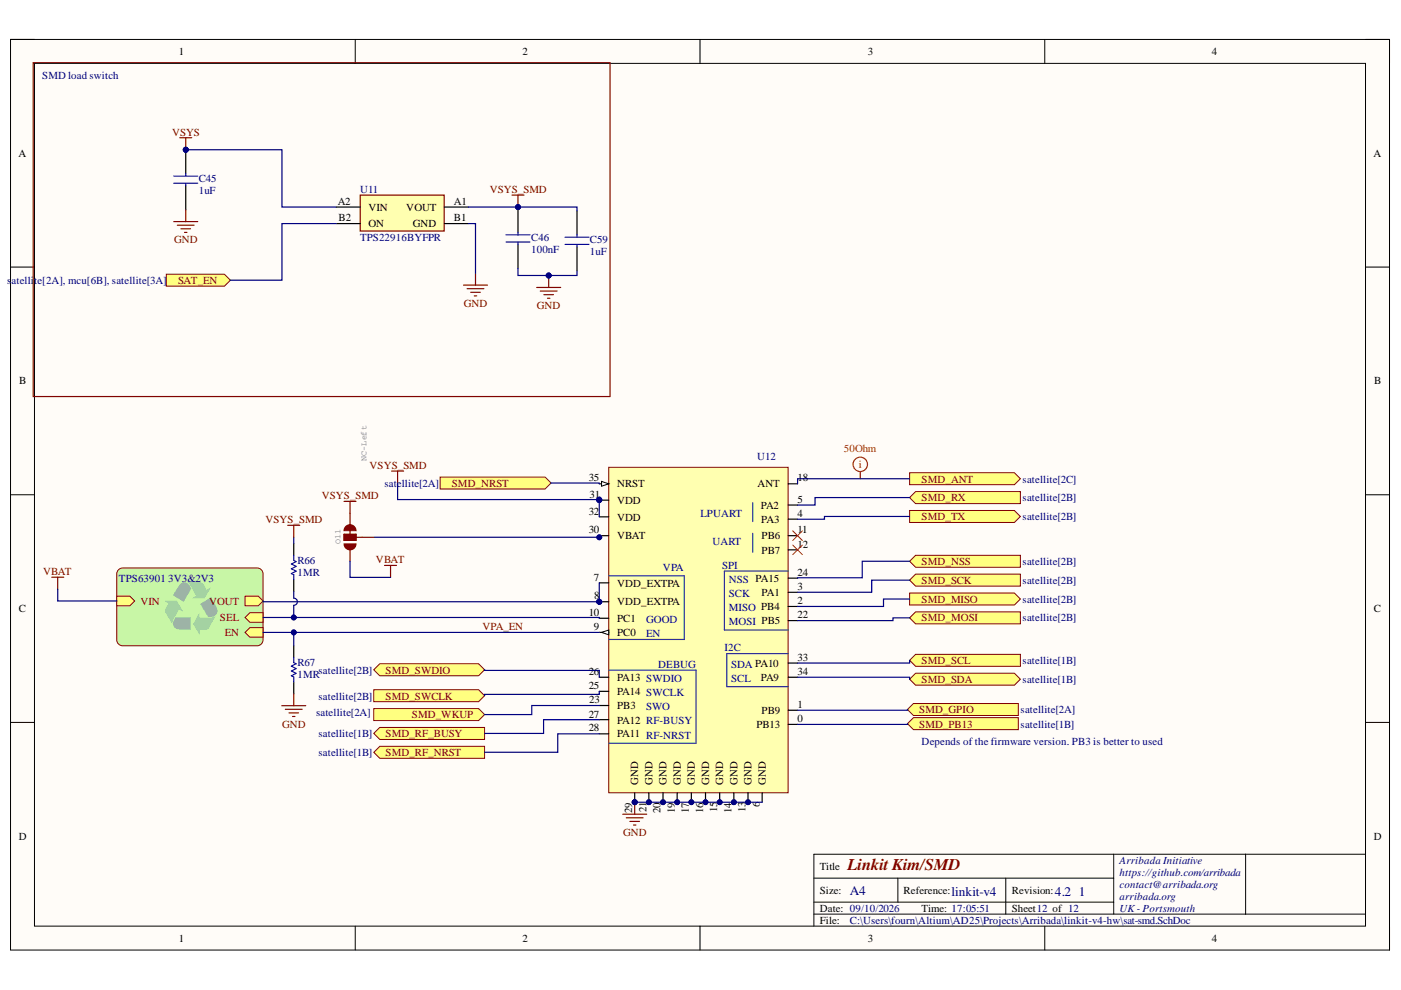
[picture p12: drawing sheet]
<svg xmlns="http://www.w3.org/2000/svg" width="297mm" height="210mm" viewBox="0 0 297 210" stroke-linecap="round" stroke-linejoin="round" font-family="sans-serif">
<defs><g id="words">
<text font-size="3.5" fill="#800000" x="179.7" y="184.4">Linkit Kim/SMD</text>
<g font-size="2.8" fill="#000080">
<text x="180.2" y="189.7">A4</text>
<text x="201.7" y="189.9">linkit-v4</text>
<text x="223.7" y="189.9">4.2</text>
<text x="228.7" y="189.9">1</text>
</g>
<g font-size="2.3">
<text x="37.9" y="11.7">1</text>
<text x="110.8" y="11.7">2</text>
<text x="184" y="11.7">3</text>
<text x="256.9" y="11.7">4</text>
<text x="3.9" y="33.3">A</text>
<text x="291.2" y="33.3">A</text>
<text x="71.6" y="43.5">A2</text>
<text x="71.8" y="46.9">B2</text>
<text x="78.1" y="44.7">VIN</text>
<text x="86.1" y="44.7">VOUT</text>
<text x="96.2" y="43.5">A1</text>
<text x="96.2" y="46.9">B1</text>
<text x="78.1" y="48.2">ON</text>
<text x="87.5" y="48.2">GND</text>
<text x="4.1" y="81.5">B</text>
<text x="291.4" y="81.5">B</text>
<text x="124.8" y="102.1">35</text>
<text x="125" y="105.5">31</text>
<text x="130.8" y="103.3">NRST</text>
<text x="130.8" y="106.8">VDD</text>
<text x="160.6" y="103.3">ANT</text>
<text x="161.3" y="107.9">PA2</text>
<text x="169.1" y="106.6">5</text>
<text x="169.1" y="102.1">18</text>
<text x="124.8" y="109.1">32</text>
<text x="124.8" y="113.1">30</text>
<text x="130.8" y="110.4">VDD</text>
<text x="161.4" y="110.9">PA3</text>
<text x="169.1" y="109.6">4</text>
<text x="169.1" y="113.1">11</text>
<text x="130.8" y="114.3">VBAT</text>
<text x="161.5" y="117.4">PB7</text>
<text x="161.5" y="114.3">PB6</text>
<text x="169.1" y="116.1">12</text>
<text x="125.9" y="123.1">7</text>
<text x="130.8" y="124.4">VDD_EXTPA</text>
<text x="169.1" y="125.1">3</text>
<text x="169.1" y="122.1">24</text>
<text x="4" y="129.8">C</text>
<text x="124.8" y="130.6">10</text>
<text x="126" y="127.1">8</text>
<text x="130.8" y="128.4">VDD_EXTPA</text>
<text x="130.8" y="131.8">PC1</text>
<text x="161.5" y="126.3">PA1</text>
<text x="169.1" y="128.1">2</text>
<text x="169.1" y="131.1">22</text>
<text x="291.3" y="129.8">C</text>
<text x="125.9" y="133.6">9</text>
<text x="130.8" y="134.9">PC0</text>
<text x="124.8" y="143.1">26</text>
<text x="169.1" y="143.1">34</text>
<text x="169.1" y="140.1">33</text>
<text x="124.8" y="146.1">25</text>
<text x="124.9" y="149.1">23</text>
<text x="130.8" y="144.4">PA13 SWDIO</text>
<text x="130.8" y="147.4">PA14 SWCLK</text>
<text x="161.3" y="144.4">PA9</text>
<text x="124.8" y="155.1">28</text>
<text x="124.8" y="152.1">27</text>
<text x="130.8" y="150.4">PB3</text>
<text x="130.8" y="153.4">PA12 RF-BUSY</text>
<text x="160.4" y="154.4">PB13</text>
<text x="161.5" y="151.4">PB9</text>
<text x="169.1" y="153.1">0</text>
<text x="169.1" y="150.1">1</text>
<text x="130.8" y="156.4">PA11 RF-NRST</text>
<text x="135.3" y="166.3" transform="rotate(-90 135.3 166.3)">GND</text>
<text x="138.4" y="166.3" transform="rotate(-90 138.4 166.3)">GND</text>
<text x="141.3" y="166.3" transform="rotate(-90 141.3 166.3)">GND</text>
<text x="144.4" y="166.3" transform="rotate(-90 144.4 166.3)">GND</text>
<text x="147.3" y="166.3" transform="rotate(-90 147.3 166.3)">GND</text>
<text x="150.4" y="166.3" transform="rotate(-90 150.4 166.3)">GND</text>
<text x="153.3" y="166.3" transform="rotate(-90 153.3 166.3)">GND</text>
<text x="156.4" y="166.3" transform="rotate(-90 156.4 166.3)">GND</text>
<text x="159.4" y="166.3" transform="rotate(-90 159.4 166.3)">GND</text>
<text x="162.4" y="166.3" transform="rotate(-90 162.4 166.3)">GND</text>
<text x="134" y="172.3" transform="rotate(-90 134 172.3)">29</text>
<text x="137.1" y="172.2" transform="rotate(-90 137.1 172.2)">21</text>
<text x="140.1" y="172.3" transform="rotate(-90 140.1 172.3)">20</text>
<text x="143.1" y="172.3" transform="rotate(-90 143.1 172.3)">19</text>
<text x="146.1" y="172.3" transform="rotate(-90 146.1 172.3)">17</text>
<text x="149.1" y="172.3" transform="rotate(-90 149.1 172.3)">16</text>
<text x="152.1" y="172.3" transform="rotate(-90 152.1 172.3)">15</text>
<text x="155.1" y="172.3" transform="rotate(-90 155.1 172.3)">14</text>
<text x="158.1" y="172.3" transform="rotate(-90 158.1 172.3)">13</text>
<text x="161.1" y="171.2" transform="rotate(-90 161.1 171.2)">6</text>
<text x="4" y="178.1">D</text>
<text x="291.3" y="178.1">D</text>
<text x="173.8" y="184.4">Title</text>
<text x="173.8" y="189.5">Size:</text>
<text x="191.6" y="189.5">Reference:</text>
<text x="214.5" y="189.5">Revision:</text>
<text x="173.8" y="193.3">Date: 09/10/2026</text>
<text x="173.8" y="195.9">File:</text>
<text x="195.4" y="193.3">Time: 17:05:51</text>
<text x="214.5" y="193.3">Sheet12 of 12</text>
<text x="37.9" y="199.7">1</text>
<text x="110.8" y="199.7">2</text>
<text x="184" y="199.7">3</text>
<text x="256.9" y="199.7">4</text>
</g>
<g font-size="2.3" fill="#000080">
<text x="9" y="16.8">SMD load switch</text>
<text x="42.1" y="38.6">C45</text>
<text x="42.1" y="41.2">1uF</text>
<text x="76.3" y="40.8">U11</text>
<text x="76.3" y="51.1">TPS22916BYFPR</text>
<text x="112.6" y="53.6">100nF</text>
<text x="112.6" y="51.1">C46</text>
<text x="125.1" y="51.6">C59</text>
<text x="125.1" y="54.1">1uF</text>
<text x="1.5" y="60.2">s</text>
<text x="2.5" y="60.2">atelli</text>
<text x="7.2" y="60.2">t</text>
<text x="7.9" y="60.2">e[2A], mcu[6B], satellite[3A]</text>
<text x="160.5" y="97.6">U12</text>
<text x="81.5" y="103.2">satellite[2A]</text>
<text x="216.8" y="102.3">satellite[2C]</text>
<text x="216.8" y="106.3">satellite[2B]</text>
<text x="148.5" y="109.6">LPUART</text>
<text x="216.8" y="110.3">satellite[2B]</text>
<text x="63" y="119.6">R66</text>
<text x="151.1" y="115.6">UART</text>
<text x="216.8" y="119.8">satellite[2B]</text>
<text x="25.2" y="123.5">TPS63901</text>
<text x="35.6" y="123.5">3V3&amp;2V3</text>
<text x="63" y="122.1">1MR</text>
<text x="140.6" y="121.1">VPA</text>
<text x="153.1" y="120.6">SPI</text>
<text x="154.5" y="123.6">NSS PA15</text>
<text x="216.8" y="123.8">satellite[2B]</text>
<text x="154.5" y="126.6">SCK</text>
<text x="154.5" y="129.6">MISO PB4</text>
<text x="216.8" y="127.8">satellite[2B]</text>
<text x="216.8" y="131.8">satellite[2B]</text>
<text x="137" y="135.1">EN</text>
<text x="137" y="132.1">GOOD</text>
<text x="154.5" y="132.6">MOSI PB5</text>
<text x="63" y="143.8">1MR</text>
<text x="63" y="141.3">R67</text>
<text x="67.5" y="142.8">satellite[2B]</text>
<text x="139.5" y="141.6">DEBUG</text>
<text x="153.6" y="138.1">I2C</text>
<text x="155" y="141.6">SDA PA10</text>
<text x="216.8" y="140.8">satellite[1B]</text>
<text x="67.5" y="148.3">satellite[2B]</text>
<text x="155" y="144.6">SCL</text>
<text x="216.8" y="144.8">satellite[1B]</text>
<text x="67" y="151.7">satellite[2A]</text>
<text x="137" y="150.6">SWO</text>
<text x="216.4" y="151.2">satellite[2A]</text>
<text x="216.4" y="154.2">satellite[1B]</text>
<text x="67.5" y="156.3">satellite[1B]</text>
<text x="67.5" y="160.3">satellite[1B]</text>
<text x="195.4" y="158">Depends of the firmware version. PB3 is better to used</text>
<text x="237.4" y="183.2">Arribada Initiative</text>
<text x="237.4" y="185.7">https://github.com/arribada</text>
<text x="237.4" y="188.2">contact@arribada.org</text>
<text x="237.4" y="190.8">arribada.org</text>
<text x="180.2" y="195.9">C:\Users\fourn\Altium\AD25\Projects\Arribada\linkit-v4-hw\sat-smd.SchDoc</text>
<text x="237.4" y="193.3">UK- Portsmouth</text>
</g>
<g font-size="2.3" fill="#800000">
<text x="36.5" y="28.8">VSYS</text>
<text x="103.8" y="40.8">VSYS_SMD</text>
<text x="36.9" y="51.6">GND</text>
<text x="37.7" y="60.2">SAT_EN</text>
<text x="98.3" y="65">GND</text>
<text x="113.8" y="65.5">GND</text>
<text x="78.4" y="99.4">VSYS_SMD</text>
<text x="68.2" y="105.8">VSYS_SMD</text>
<text x="95.8" y="103.2">SMD_NRST</text>
<text x="195.4" y="102.3">SMD_ANT</text>
<text x="195.4" y="106.3">SMD_RX</text>
<text x="56.3" y="110.9">VSYS_SMD</text>
<text x="195.4" y="110.3">SMD_TX</text>
<text x="79.7" y="119.4">VBAT</text>
<text x="195.4" y="119.8">SMD_NSS</text>
<text x="9.1" y="121.9">VBAT</text>
<text x="195.4" y="123.8">SMD_SCK</text>
<text x="29.8" y="128.2">VIN</text>
<text x="44.3" y="128.2">VOUT</text>
<text x="46.6" y="131.8">SEL</text>
<text x="195.4" y="127.8">SMD_MISO</text>
<text x="195.4" y="131.8">SMD_MOSI</text>
<text x="47.6" y="134.9">EN</text>
<text x="102.3" y="133.6">VPA_EN</text>
<text x="81.7" y="142.8">SMD_SWDIO</text>
<text x="195.4" y="140.8">SMD_SCL</text>
<text x="81.7" y="148.3">SMD_SWCLK</text>
<text x="195.4" y="144.8">SMD_SDA</text>
<text x="59.8" y="154.2">GND</text>
<text x="87.3" y="152.3">SMD_WKUP</text>
<text x="194.9" y="151.2">SMD_GPIO</text>
<text x="194.9" y="154.2">SMD_PB13</text>
<text x="81.7" y="156.3">SMD_RF_BUSY</text>
<text x="81.7" y="160.3">SMD_RF_NRST</text>
<text x="132.1" y="177.2">GND</text>
</g>
<g font-size="2.3" fill="#f00">
<text x="178.9" y="95.9">50Ohm</text>
<text x="182.1" y="99.3">i</text>
</g>
<g font-size="1.8" fill="#808080">
<text x="77.7" y="97.7" transform="rotate(-90 77.7 97.7)">NC-Left</text>
<text x="72.2" y="115.4" transform="rotate(-90 72.2 115.4)">O11</text>
</g>
</g></defs>
<path d="M2.2 8.4h292.4v193h-292.4z" fill-rule="evenodd" fill="#fffcf8"/>
<path d="M2.2 8.4h292.4v193h-292.4z" fill="none" stroke="#000" stroke-width=".21"/>
<path d="M7.3 13.4h282.2v183h-282.2z" fill-rule="evenodd" fill="#fffcf8"/>
<g fill="none" stroke="#000" stroke-width=".21">
<path d="M2.2 8.4h5.1M7.3 13.4h282.2v183h-282.2zM75.3 8.4v5M148.4 8.4v5M221.5 8.4v5M289.5 8.4h5.1v5M2.2 56.6h5.1M289.5 56.6h5.1M2.2 104.9h5.1M289.5 104.9h5.1M2.2 153.2h5.1M289.5 153.2h5.1"/>
<path d="M75.3 196.4v5M148.4 196.4v5M172.6 186.2h63.5M172.6 193.8h116.9M172.6 191.3h63.5M190.4 186.2v5.1M213.2 186.2v7.6M221.5 196.4v5M236.1 181.1v12.7M264.1 181.1v12.7M289.5 181.1h-116.9v15.3M294.6 196.4v5"/>
</g>
<circle cx="127.1" cy="127.6" r=".51" fill="#000080"/>
<circle cx="127.1" cy="127.6" r=".51" fill="none" stroke="#000080" stroke-width=".21"/>
<circle cx="146.6" cy="170.1" r=".51" fill="#000080"/>
<circle cx="146.6" cy="170.1" r=".51" fill="none" stroke="#000080" stroke-width=".21"/>
<circle cx="149.6" cy="170.1" r=".51" fill="#000080"/>
<circle cx="149.6" cy="170.1" r=".51" fill="none" stroke="#000080" stroke-width=".21"/>
<circle cx="152.6" cy="170.1" r=".51" fill="#000080"/>
<circle cx="152.6" cy="170.1" r=".51" fill="none" stroke="#000080" stroke-width=".21"/>
<circle cx="155.6" cy="170.1" r=".51" fill="#000080"/>
<circle cx="155.6" cy="170.1" r=".51" fill="none" stroke="#000080" stroke-width=".21"/>
<circle cx="158.6" cy="170.1" r=".51" fill="#000080"/>
<circle cx="158.6" cy="170.1" r=".51" fill="none" stroke="#000080" stroke-width=".21"/>
<circle cx="137.6" cy="170.1" r=".51" fill="#000080"/>
<circle cx="137.6" cy="170.1" r=".51" fill="none" stroke="#000080" stroke-width=".21"/>
<circle cx="140.6" cy="170.1" r=".51" fill="#000080"/>
<circle cx="140.6" cy="170.1" r=".51" fill="none" stroke="#000080" stroke-width=".21"/>
<circle cx="143.6" cy="170.1" r=".51" fill="#000080"/>
<circle cx="143.6" cy="170.1" r=".51" fill="none" stroke="#000080" stroke-width=".21"/>
<circle cx="127.1" cy="106" r=".51" fill="#000080"/>
<circle cx="127.1" cy="106" r=".51" fill="none" stroke="#000080" stroke-width=".21"/>
<circle cx="134.6" cy="170.1" r=".51" fill="#000080"/>
<circle cx="134.6" cy="170.1" r=".51" fill="none" stroke="#000080" stroke-width=".21"/>
<path d="M129.1 99.1h38v69h-38z" fill-rule="evenodd" fill="#ffffb0"/>
<path d="M129.1 99.1h38v69h-38z" fill="none" stroke="#800000" stroke-width=".21"/>
<path d="M167.1 110.1h2M167.1 107.1h2M127.1 123.6h2M127.1 127.6h2M167.1 128.6h2M167.1 125.6h2M167.1 153.6h2M167.1 150.6h2M161.6 168.1v2" fill="none" stroke="#000" stroke-width=".25"/>
<circle cx="127.1" cy="127.6" r=".51" fill="#000080"/>
<circle cx="127.1" cy="127.6" r=".51" fill="none" stroke="#000080" stroke-width=".21"/>
<path d="M146.6 168.1v2" fill="none" stroke="#000" stroke-width=".25"/>
<circle cx="146.6" cy="170.1" r=".51" fill="#000080"/>
<circle cx="146.6" cy="170.1" r=".51" fill="none" stroke="#000080" stroke-width=".21"/>
<path d="M149.6 168.1v2" fill="none" stroke="#000" stroke-width=".25"/>
<circle cx="149.6" cy="170.1" r=".51" fill="#000080"/>
<circle cx="149.6" cy="170.1" r=".51" fill="none" stroke="#000080" stroke-width=".21"/>
<path d="M152.6 168.1v2" fill="none" stroke="#000" stroke-width=".25"/>
<circle cx="152.6" cy="170.1" r=".51" fill="#000080"/>
<circle cx="152.6" cy="170.1" r=".51" fill="none" stroke="#000080" stroke-width=".21"/>
<path d="M155.6 168.1v2" fill="none" stroke="#000" stroke-width=".25"/>
<circle cx="155.6" cy="170.1" r=".51" fill="#000080"/>
<circle cx="155.6" cy="170.1" r=".51" fill="none" stroke="#000080" stroke-width=".21"/>
<path d="M158.6 168.1v2" fill="none" stroke="#000" stroke-width=".25"/>
<circle cx="158.6" cy="170.1" r=".51" fill="#000080"/>
<circle cx="158.6" cy="170.1" r=".51" fill="none" stroke="#000080" stroke-width=".21"/>
<path d="M167.1 116.6h2M167.1 113.6h2M127.1 131.1h2M127.1 134.1h2" fill="none" stroke="#000" stroke-width=".25"/>
<path d="M127.5 134.1l1.6-.5v1z" fill="#f8fcff"/>
<path d="M127.5 134.1l1.6-.5v1z" fill="none" stroke="#000" stroke-width=".21"/>
<path d="M167.1 122.6h2M167.1 131.6h2M127.1 143.6h2M127.1 146.6h2M127.1 149.6h2M137.6 168.1v2" fill="none" stroke="#000" stroke-width=".25"/>
<circle cx="137.6" cy="170.1" r=".51" fill="#000080"/>
<circle cx="137.6" cy="170.1" r=".51" fill="none" stroke="#000080" stroke-width=".21"/>
<path d="M140.6 168.1v2" fill="none" stroke="#000" stroke-width=".25"/>
<circle cx="140.6" cy="170.1" r=".51" fill="#000080"/>
<circle cx="140.6" cy="170.1" r=".51" fill="none" stroke="#000080" stroke-width=".21"/>
<path d="M143.6 168.1v2" fill="none" stroke="#000" stroke-width=".25"/>
<circle cx="143.6" cy="170.1" r=".51" fill="#000080"/>
<circle cx="143.6" cy="170.1" r=".51" fill="none" stroke="#000080" stroke-width=".21"/>
<path d="M127.1 102.6h2M167.1 102.6h2" fill="none" stroke="#000" stroke-width=".25"/>
<path d="M127.5 102.1l1.6 .5-1.6 .5z" fill="#f8fcff"/>
<path d="M127.5 102.1l1.6 .5-1.6 .5z" fill="none" stroke="#000" stroke-width=".21"/>
<path d="M127.1 109.6h2M127.1 106h2M167.1 143.6h2M167.1 140.6h2" fill="none" stroke="#000" stroke-width=".25"/>
<circle cx="127.1" cy="106" r=".51" fill="#000080"/>
<circle cx="127.1" cy="106" r=".51" fill="none" stroke="#000080" stroke-width=".21"/>
<path d="M127.1 113.6h2M134.6 168.1v2" fill="none" stroke="#000" stroke-width=".25"/>
<circle cx="134.6" cy="170.1" r=".51" fill="#000080"/>
<circle cx="134.6" cy="170.1" r=".51" fill="none" stroke="#000080" stroke-width=".21"/>
<path d="M127.1 155.6h2M127.1 152.6h2" fill="none" stroke="#000" stroke-width=".25"/>
<path d="M159.6 106.6v4M159.6 113.1v4M129.1 122.1h16v13.5h-16M167.1 121.1h-13.5v12.5h13.5M167.1 138.6h-13v7h13M129.1 142.1h18.5v15.5h-18.5" fill="none" stroke="#1c4587" stroke-width=".25"/>
<path d="M132 172.6h5.1M132.8 173.4h3.6M133.5 174.2h2.1M134.3 174.9h.5M134.6 170.1v2.5" fill="none" stroke="#800000" stroke-width=".25"/>
<circle cx="134.6" cy="170.1" r=".51" fill="#000080"/>
<circle cx="134.6" cy="170.1" r=".51" fill="none" stroke="#000080" stroke-width=".21"/>
<path d="M168.1 112.6l2 2M168.1 115.6l2 2M170.1 112.6l-2 2M170.1 115.6l-2 2" fill="none" stroke="#f00" stroke-width=".21"/>
<path d="M93.3 101.1h22.3l1.2 1.3-1.2 1.3h-22.3z" fill-rule="evenodd" fill="#ffff80"/>
<path d="M93.3 101.1h22.3l1.2 1.3-1.2 1.3h-22.3z" fill="none" stroke="#800000" stroke-width=".21"/>
<path d="M80.5 140.7h21l1.2 1.3-1.2 1.3h-21l-1.3-1.3z" fill-rule="evenodd" fill="#ffff80"/>
<path d="M80.5 140.7h21l1.2 1.3-1.2 1.3h-21l-1.3-1.3z" fill="none" stroke="#800000" stroke-width=".21"/>
<path d="M79.2 146.2h22.3l1.2 1.3-1.2 1.3h-22.3z" fill-rule="evenodd" fill="#ffff80"/>
<path d="M79.2 146.2h22.3l1.2 1.3-1.2 1.3h-22.3z" fill="none" stroke="#800000" stroke-width=".21"/>
<path d="M79.2 155.5l1.3-1.3h22.2v2.6h-22.2z" fill-rule="evenodd" fill="#ffff80"/>
<path d="M79.2 155.5l1.3-1.3h22.2v2.6h-22.2z" fill="none" stroke="#800000" stroke-width=".21"/>
<path d="M79.2 159.5l1.3-1.3h22.2v2.6h-22.2z" fill-rule="evenodd" fill="#ffff80"/>
<path d="M79.2 159.5l1.3-1.3h22.2v2.6h-22.2z" fill="none" stroke="#800000" stroke-width=".21"/>
<path d="M192.9 100.2h22.2l1.2 1.3-1.2 1.3h-22.2z" fill-rule="evenodd" fill="#ffff80"/>
<path d="M192.9 100.2h22.2l1.2 1.3-1.2 1.3h-22.2z" fill="none" stroke="#800000" stroke-width=".21"/>
<path d="M192.9 105.5l1.2-1.3h22.2v2.6h-22.2z" fill-rule="evenodd" fill="#ffff80"/>
<path d="M192.9 105.5l1.2-1.3h22.2v2.6h-22.2z" fill="none" stroke="#800000" stroke-width=".21"/>
<path d="M192.9 108.2h22.2l1.2 1.3-1.2 1.3h-22.2z" fill-rule="evenodd" fill="#ffff80"/>
<path d="M192.9 108.2h22.2l1.2 1.3-1.2 1.3h-22.2z" fill="none" stroke="#800000" stroke-width=".21"/>
<path d="M192.9 119l1.2-1.3h22.2v2.6h-22.2z" fill-rule="evenodd" fill="#ffff80"/>
<path d="M192.9 119l1.2-1.3h22.2v2.6h-22.2z" fill="none" stroke="#800000" stroke-width=".21"/>
<path d="M192.9 123l1.2-1.3h22.2v2.6h-22.2z" fill-rule="evenodd" fill="#ffff80"/>
<path d="M192.9 123l1.2-1.3h22.2v2.6h-22.2z" fill="none" stroke="#800000" stroke-width=".21"/>
<path d="M192.9 125.7h22.2l1.2 1.3-1.2 1.3h-22.2z" fill-rule="evenodd" fill="#ffff80"/>
<path d="M192.9 125.7h22.2l1.2 1.3-1.2 1.3h-22.2z" fill="none" stroke="#800000" stroke-width=".21"/>
<path d="M192.9 131l1.2-1.3h22.2v2.6h-22.2z" fill-rule="evenodd" fill="#ffff80"/>
<path d="M192.9 131l1.2-1.3h22.2v2.6h-22.2z" fill="none" stroke="#800000" stroke-width=".21"/>
<path d="M192.9 140l1.2-1.3h22.2v2.6h-22.2z" fill-rule="evenodd" fill="#ffff80"/>
<path d="M192.9 140l1.2-1.3h22.2v2.6h-22.2z" fill="none" stroke="#800000" stroke-width=".21"/>
<path d="M192.9 144l1.2-1.3h21l1.2 1.3-1.2 1.3h-21z" fill-rule="evenodd" fill="#ffff80"/>
<path d="M192.9 144l1.2-1.3h21l1.2 1.3-1.2 1.3h-21z" fill="none" stroke="#800000" stroke-width=".21"/>
<path d="M192.4 150.4l1.3-1.2h22.2v2.5h-22.2z" fill-rule="evenodd" fill="#ffff80"/>
<path d="M192.4 150.4l1.3-1.2h22.2v2.5h-22.2z" fill="none" stroke="#800000" stroke-width=".21"/>
<path d="M83 99.9h2.6M84.3 99.9v2.5" fill="none" stroke="#800000" stroke-width=".25"/>
<g fill="none" stroke="#f00" stroke-width=".25">
<path d="M182.4 100v1.5"/>
<circle cx="182.4" cy="98.5" r="1.53"/>
</g>
<path d="M193.7 152.2h22.2v2.5h-22.2l-1.3-1.3z" fill-rule="evenodd" fill="#ffff80"/>
<path d="M193.7 152.2h22.2v2.5h-22.2l-1.3-1.3z" fill="none" stroke="#800000" stroke-width=".21"/>
<path d="M79.2 150.2h22.3l1.2 1.3-1.2 1.3h-22.3z" fill-rule="evenodd" fill="#ffff80"/>
<path d="M79.2 150.2h22.3l1.2 1.3-1.2 1.3h-22.3z" fill="none" stroke="#800000" stroke-width=".21"/>
<path d="M25 120.9l.6-.4 .4-.1h28.5a1.27 1.27 0 0 1 1.3 1.3v14a1.27 1.27 0 0 1-1.3 1.2h-28.5a1.27 1.27 0 0 1-1.3-1.2v-14z" fill="#c8f6a6"/>
<path d="M25 120.9l.6-.4 .4-.1h28.5a1.27 1.27 0 0 1 1.3 1.3v14a1.27 1.27 0 0 1-1.3 1.2h-28.5a1.27 1.27 0 0 1-1.3-1.2v-14z" fill="none" stroke="#800000" stroke-width=".21"/>
<path d="M39.6 123.5h3.1l.5 .5 .6 1.1 .9-.5-1.3 2.2h-2.7l.9-.5-1.4-2.4z" fill="#82d79a"/>
<path d="M38.2 123.9a1.44 1.44 0 0 1 2.4 .9l-1.7 2.8-2.2-1.4z" fill="#82bc95"/>
<path d="M42.2 130l.1 1h2.5l.9-.4-1.6 2.7-.4 .2h-1.4v1.1l-1.3-2.3z" fill="#82d79a"/>
<path d="M42.4 128l2.3-1.3 1.2 2.1a1.38 1.38 0 0 1-.1 1.5 1.38 1.38 0 0 1-1.4 .5h-.3z" fill="#82bc95"/>
<path d="M34.9 127.4h2.6l1.3 2.3-.8-.5-1.3 2.2-.1 1-1.6-2.7 .1-.7 .7-1.1z" fill="#82d79a"/>
<path d="M37.2 130.9h3.2v2.6h-2.4a1.34 1.34 0 0 1-1.2-.8 1.34 1.34 0 0 1 .2-1.5z" fill="#82bc95"/>
<path d="M24.7 126.4h2.8l1.1 1-1.1 1h-2.8z" fill-rule="evenodd" fill="#ffff80"/>
<path d="M24.7 126.4h2.8l1.1 1-1.1 1h-2.8z" fill="none" stroke="#800000" stroke-width=".21"/>
<path d="M52 126.4h2.8l1 1-1 1h-2.8z" fill-rule="evenodd" fill="#ffff80"/>
<path d="M52 126.4h2.8l1 1-1 1h-2.8z" fill="none" stroke="#800000" stroke-width=".21"/>
<path d="M52 134.1l1-1h2.8v2h-2.8z" fill-rule="evenodd" fill="#ffff80"/>
<path d="M52 134.1l1-1h2.8v2h-2.8z" fill="none" stroke="#800000" stroke-width=".21"/>
<path d="M52 130.9l1-1h2.8v2h-2.8z" fill-rule="evenodd" fill="#ffff80"/>
<path d="M52 130.9l1-1h2.8v2h-2.8z" fill="none" stroke="#800000" stroke-width=".21"/>
<path d="M62.3 115.3v2.5M62.3 122.9v2.5M62.3 136.9v2.6M62.3 144.5v2.6" fill="none" stroke="#000" stroke-width=".25"/>
<path d="M62.3 117.8v1l.5 .3-1 .5 1 .5-1 .5 1 .5-1 .5 .5 .3v1M62.3 139.5v1l.5 .2-1 .5 1 .6-1 .5 1 .5-1 .5 .5 .2v1" fill="none" stroke="#00f" stroke-width=".25"/>
<path d="M81.5 119.9h2.6M82.8 119.9v2.5M11 122.4h2.5M12.2 122.4v2.5M59.7 149.6h5.1M60.5 150.4h3.6M61.3 151.2h2M62 151.9h.5M62.3 147.1v2.5" fill="none" stroke="#800000" stroke-width=".25"/>
<path d="M76.4 41.4h17.8v7.6h-17.8z" fill-rule="evenodd" fill="#ffffb0"/>
<path d="M76.4 41.4h17.8v7.6h-17.8z" fill="none" stroke="#800000" stroke-width=".25"/>
<path d="M71.3 43.9h5.1M71.3 47.4h5.1M94.2 43.9h5.1M94.2 47.4h5.1" fill="none" stroke="#000" stroke-width=".25"/>
<circle cx="39.4" cy="31.7" r=".51" fill="#000080"/>
<circle cx="39.4" cy="31.7" r=".51" fill="none" stroke="#000080" stroke-width=".21"/>
<path d="M39.4 31.7v5.1M39.4 39.4v5" fill="none" stroke="#000" stroke-width=".25"/>
<circle cx="39.4" cy="31.7" r=".51" fill="#000080"/>
<circle cx="39.4" cy="31.7" r=".51" fill="none" stroke="#000080" stroke-width=".21"/>
<path d="M36.8 38.9h5.1M36.8 37.3h5.1M39.4 36.8v.5M39.4 38.9v.5" fill="none" stroke="#00f" stroke-width=".25"/>
<path d="M36.8 47h5.1M37.6 47.7h3.6M38.4 48.5h2M39.1 49.3h.5M39.4 44.4v2.6" fill="none" stroke="#800000" stroke-width=".25"/>
<path d="M35.3 58.1h12.3l1.3 1.3-1.3 1.3h-12.3z" fill-rule="evenodd" fill="#ffff80"/>
<path d="M35.3 58.1h12.3l1.3 1.3-1.3 1.3h-12.3z" fill="none" stroke="#800000" stroke-width=".21"/>
<path d="M100.8 57.9v2.6M108.6 41.4h2.5M109.8 41.4v2.5M98.3 60.5h5.1M99 61.2h3.6M99.8 62h2M100.6 62.7h.5" fill="none" stroke="#800000" stroke-width=".25"/>
<path d="M109.8 44.2v5.1M109.8 51.8v5.1" fill="none" stroke="#000" stroke-width=".25"/>
<path d="M107.3 49.8h5.1M107.3 51.3h5.1M109.8 49.3v.5M109.8 51.3v.5" fill="none" stroke="#00f" stroke-width=".25"/>
<circle cx="109.8" cy="43.9" r=".51" fill="#000080"/>
<circle cx="109.8" cy="43.9" r=".51" fill="none" stroke="#000080" stroke-width=".21"/>
<path d="M116.3 58.4v2.5M113.8 60.9h5.1M114.6 61.7h3.5M115.3 62.5h2M116.1 63.2h.5" fill="none" stroke="#800000" stroke-width=".25"/>
<circle cx="116.3" cy="58.4" r=".51" fill="#000080"/>
<circle cx="116.3" cy="58.4" r=".51" fill="none" stroke="#000080" stroke-width=".21"/>
<path d="M7 13.3h122.3v70.8h-122.3zM38.1 29.2h2.6M39.4 29.2v2.5" fill="none" stroke="#800000" stroke-width=".25"/>
<circle cx="39.4" cy="31.7" r=".51" fill="#000080"/>
<circle cx="39.4" cy="31.7" r=".51" fill="none" stroke="#000080" stroke-width=".21"/>
<path d="M134.6 170.1h27" fill="none" stroke="#000080" stroke-width=".25"/>
<circle cx="134.6" cy="170.1" r=".51" fill="#000080"/>
<circle cx="134.6" cy="170.1" r=".51" fill="none" stroke="#000080" stroke-width=".21"/>
<path d="M127.1 123.6v4M102.7 142v.1h24.4v1.5M127.1 146.6v.6h-24.4v.3" fill="none" stroke="#000080" stroke-width=".25"/>
<circle cx="127.1" cy="127.6" r=".51" fill="#000080"/>
<circle cx="127.1" cy="127.6" r=".51" fill="none" stroke="#000080" stroke-width=".21"/>
<g fill="none" stroke="#000080" stroke-width=".25">
<path d="M79.3 113.9h47.8M116.8 102.4h10.3v.2M192.9 101.5h-23.8v1.1M192.9 105.5h-20.1v1.6h-3.7M192.9 109.5h-18.1v.6h-5.7M192.9 119h-10.1v3.5l-13.7 .1M192.9 123h-8.1v2.6h-15.7M192.9 127h-5.6v1.6h-18.2M192.9 131h-3.6v.6h-20.2M127.1 149.6h-14.4v1.9h-10M127.1 152.6h-11.9v2.9h-12.5M127.1 155.6h-8.8v3.9h-15.6"/>
<path d="M169.1 143.6h23.8v.4M192.4 153.4v.2h-23.3M192.4 150.4v.2h-23.3M192.9 140v.6h-23.8"/>
</g>
<circle cx="127.1" cy="113.9" r=".51" fill="#000080"/>
<circle cx="127.1" cy="113.9" r=".51" fill="none" stroke="#000080" stroke-width=".21"/>
<path d="M127.1 113.6v.3" fill="none" stroke="#000080" stroke-width=".25"/>
<circle cx="127.1" cy="113.9" r=".51" fill="#000080"/>
<circle cx="127.1" cy="113.9" r=".51" fill="none" stroke="#000080" stroke-width=".21"/>
<path d="M84.3 102.4v3.5h42.8" fill="none" stroke="#000080" stroke-width=".25"/>
<circle cx="127.1" cy="105.9" r=".51" fill="#000080"/>
<circle cx="127.1" cy="105.9" r=".51" fill="none" stroke="#000080" stroke-width=".21"/>
<path d="M127.1 105.9v3.7" fill="none" stroke="#000080" stroke-width=".25"/>
<circle cx="127.1" cy="106" r=".51" fill="#000080"/>
<circle cx="127.1" cy="106" r=".51" fill="none" stroke="#000080" stroke-width=".21"/>
<circle cx="127.1" cy="105.9" r=".51" fill="#000080"/>
<circle cx="127.1" cy="105.9" r=".51" fill="none" stroke="#000080" stroke-width=".21"/>
<path d="M55.8 130.9h71.3v.2" fill="none" stroke="#000080" stroke-width=".25"/>
<circle cx="62.3" cy="130.9" r=".51" fill="#000080"/>
<circle cx="62.3" cy="130.9" r=".51" fill="none" stroke="#000080" stroke-width=".21"/>
<path d="M55.8 134.1h71.3" fill="none" stroke="#000080" stroke-width=".25"/>
<circle cx="62.3" cy="134.1" r=".51" fill="#000080"/>
<circle cx="62.3" cy="134.1" r=".51" fill="none" stroke="#000080" stroke-width=".21"/>
<path d="M62.3 134.1v2.8" fill="none" stroke="#000080" stroke-width=".25"/>
<circle cx="62.3" cy="134.1" r=".51" fill="#000080"/>
<circle cx="62.3" cy="134.1" r=".51" fill="none" stroke="#000080" stroke-width=".21"/>
<path d="M55.8 127.4v.2h71.3" fill="none" stroke="#000080" stroke-width=".25"/>
<circle cx="127.1" cy="127.6" r=".51" fill="#000080"/>
<circle cx="127.1" cy="127.6" r=".51" fill="none" stroke="#000080" stroke-width=".21"/>
<path d="M62.3 125.4v1.4a.76 .76 0 0 1 .7 .8 .76 .76 0 0 1-.7 .7v2.6" fill="none" stroke="#000080" stroke-width=".25"/>
<circle cx="62.3" cy="130.9" r=".51" fill="#000080"/>
<circle cx="62.3" cy="130.9" r=".51" fill="none" stroke="#000080" stroke-width=".21"/>
<path d="M39.4 31.7h20.4v12.2h11.5M12.2 124.9v2.5h12.5" fill="none" stroke="#000080" stroke-width=".25"/>
<circle cx="39.4" cy="31.7" r=".51" fill="#000080"/>
<circle cx="39.4" cy="31.7" r=".51" fill="none" stroke="#000080" stroke-width=".21"/>
<path d="M71.3 47.4h-11.5v12h-10.9M99.3 47.4h1.5v10.5M99.3 43.9h10.5v.3" fill="none" stroke="#000080" stroke-width=".25"/>
<circle cx="109.8" cy="43.9" r=".51" fill="#000080"/>
<circle cx="109.8" cy="43.9" r=".51" fill="none" stroke="#000080" stroke-width=".21"/>
<path d="M62.3 113.9v1.4" fill="none" stroke="#000080" stroke-width=".25"/>
<path d="M72.9 115.3h2.6l-.4 .9-.8 .4-.5-.1-.5-.2z" fill-rule="evenodd" fill="#800000"/>
<path d="M72.9 115.3h2.6l-.4 .9-.8 .4-.5-.1-.5-.2z" fill="none" stroke="#800000" stroke-width=".21"/>
<path d="M74.2 111.3l.9 .3 .4 .9h-1.3z" fill-rule="evenodd" fill="#800000"/>
<path d="M74.2 111.3l.9 .3 .4 .9h-1.3z" fill="none" stroke="#800000" stroke-width=".21"/>
<path d="M73.3 111.6l.9-.3v1.2h-1.3z" fill-rule="evenodd" fill="#800000"/>
<path d="M73.3 111.6l.9-.3v1.2h-1.3z" fill="none" stroke="#800000" stroke-width=".21"/>
<path d="M72.9 113.3h2.6v1.3h-2.6zM74.2 111.9v2.5M75.5 113.9h1.3" fill="none" stroke="#800000" stroke-width=".25"/>
<path d="M72.9 113.3h2.6v1.3h-2.6z" fill-rule="evenodd" fill="#800000"/>
<path d="M72.9 113.3h2.6v1.3h-2.6z" fill="none" stroke="#800000" stroke-width=".21"/>
<path d="M61 111.4h2.6M62.3 111.4v2.5M72.9 106.3h2.6M74.2 106.3v5.1M74.2 116.5v2.5M76.8 113.9h2.5" fill="none" stroke="#800000" stroke-width=".25"/>
<path d="M109.8 43.9h12.5v.8M74.2 119v3.4h8.6" fill="none" stroke="#000080" stroke-width=".25"/>
<path d="M122.3 44.7v5.1M122.3 52.3v5.1" fill="none" stroke="#000" stroke-width=".25"/>
<path d="M119.8 51.8h5.1M119.8 50.3h5.1M122.3 49.8v.5M122.3 51.8v.5" fill="none" stroke="#00f" stroke-width=".25"/>
<circle cx="109.8" cy="43.9" r=".51" fill="#000080"/>
<circle cx="109.8" cy="43.9" r=".51" fill="none" stroke="#000080" stroke-width=".21"/>
<path d="M122.3 57.4v1h-6" fill="none" stroke="#000080" stroke-width=".25"/>
<circle cx="116.3" cy="58.4" r=".51" fill="#000080"/>
<circle cx="116.3" cy="58.4" r=".51" fill="none" stroke="#000080" stroke-width=".21"/>
<path d="M109.8 56.9v1.5h6.5" fill="none" stroke="#000080" stroke-width=".25"/>
<circle cx="116.3" cy="58.4" r=".51" fill="#000080"/>
<circle cx="116.3" cy="58.4" r=".51" fill="none" stroke="#000080" stroke-width=".21"/>
<use href="#words"/>
</svg>
